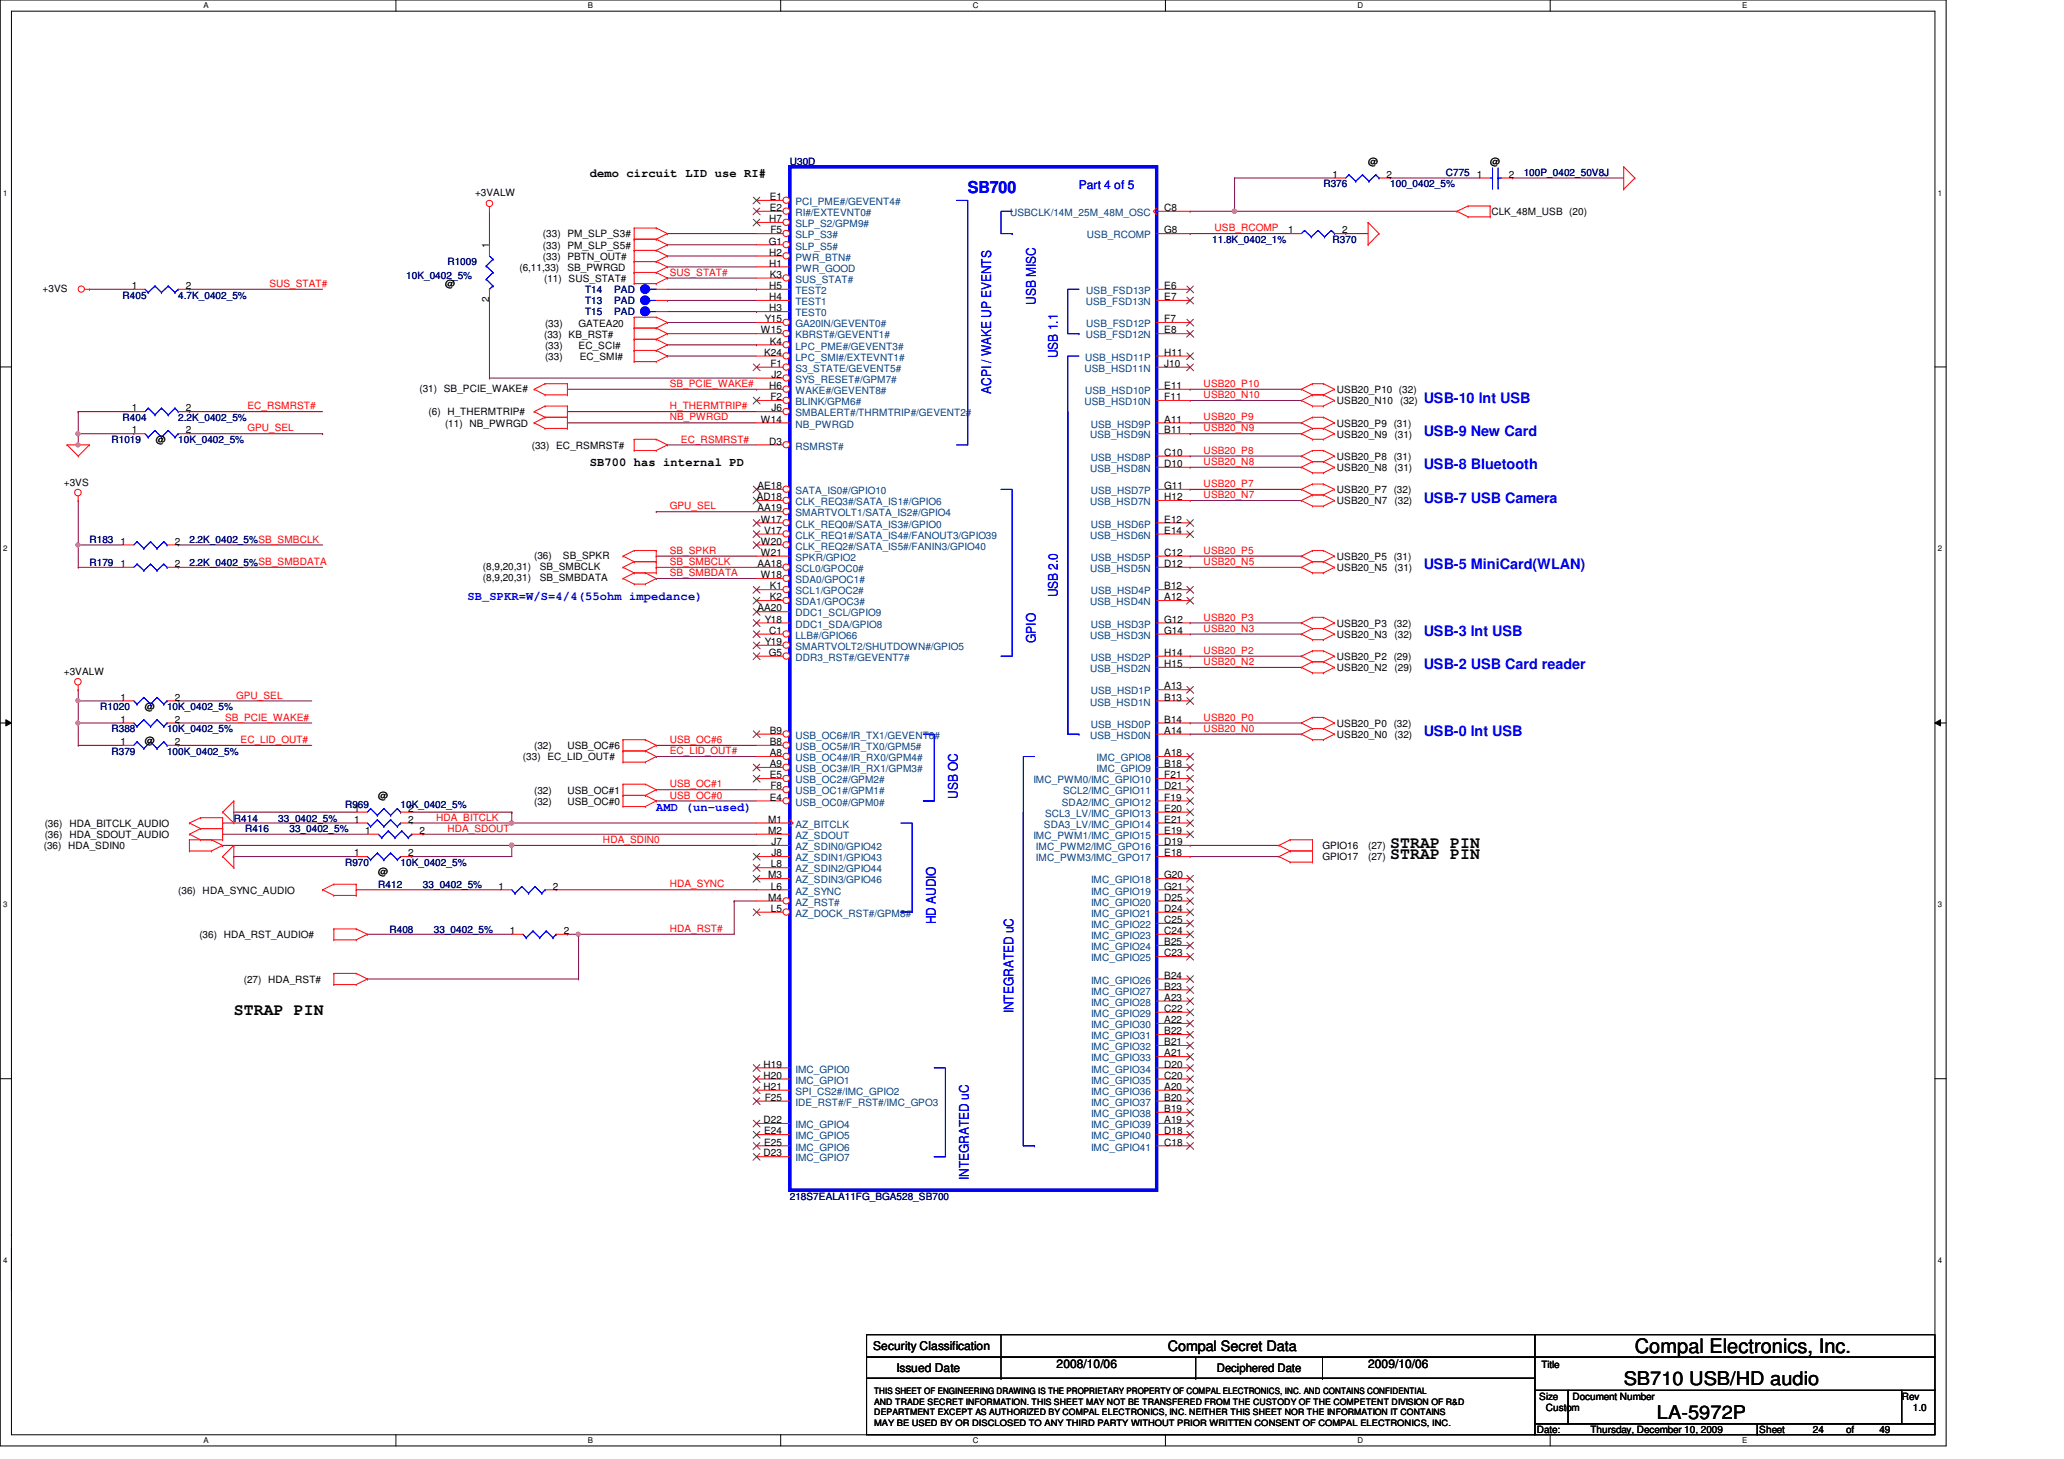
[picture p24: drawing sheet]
<svg xmlns="http://www.w3.org/2000/svg" width="297mm" height="210mm" viewBox="0 0 297 210" stroke-linecap="round" stroke-linejoin="round" font-family="sans-serif">
<defs><g id="words">
<text font-size="2.9" x="235.3" y="194.6">Compal Electronics, Inc.</text>
<g font-size="2.7">
<text x="233.7" y="199.3">SB710 USB/HD audio</text>
<text x="238.5" y="204.1">LA-5972P</text>
</g>
<text font-size="2.4" fill="#00f" x="139.3" y="27.8">SB700</text>
<g font-size="2.4">
<text x="200.1" y="123.6">STRAP PIN</text>
<text x="200.1" y="122">STRAP PIN</text>
<text x="33.7" y="146">STRAP PIN</text>
</g>
<g font-size="2.1" fill="#00f">
<text x="204.9" y="57.9">USB-10 Int USB</text>
<text x="204.9" y="62.7">USB-9 New Card</text>
<text x="204.9" y="67.5">USB-8 Bluetooth</text>
<text x="204.9" y="72.3">USB-7 USB Camera</text>
<text x="204.9" y="81.9">USB-5 MiniCard(WLAN)</text>
<text x="204.9" y="91.5">USB-3 Int USB</text>
<text x="204.9" y="96.3">USB-2 USB Card reader</text>
<text x="204.9" y="105.9">USB-0 Int USB</text>
</g>
<text font-size="2.1" x="168.1" y="194.4">Compal Secret Data</text>
<g font-size="1.9" fill="#00f">
<text x="149.1" y="43.9" transform="rotate(-90 149.1 43.9)">USB MISC</text>
<text x="152.2" y="51.5" transform="rotate(-90 152.2 51.5)">USB 1.1</text>
<text x="142.7" y="56.6" transform="rotate(-90 142.7 56.6)">ACPI / WAKE UP EVENTS</text>
<text x="152.2" y="85.9" transform="rotate(-90 152.2 85.9)">USB 2.0</text>
<text x="149.1" y="92.5" transform="rotate(-90 149.1 92.5)">GPIO</text>
<text x="137.8" y="114.9" transform="rotate(-90 137.8 114.9)">USB OC</text>
<text x="134.7" y="133" transform="rotate(-90 134.7 133)">HD AUDIO</text>
<text x="145.8" y="145.8" transform="rotate(-90 145.8 145.8)">INTEGRATED uC</text>
<text x="139.4" y="169.8" transform="rotate(-90 139.4 169.8)">INTEGRATED uC</text>
</g>
<g font-size="1.7">
<text x="84.9" y="25.5">demo circuit LID use RI#</text>
<text x="84.9" y="67.1">SB700 has internal PD</text>
<text x="125.7" y="194.3">Security Classification</text>
<text x="129" y="197.3">Issued Date</text>
<text x="152.1" y="196.8">2008/10/06</text>
<text x="175.1" y="197.4">Deciphered Date</text>
<text x="196.9" y="196.8">2009/10/06</text>
</g>
<g font-size="1.7" fill="#00f">
<text x="155.3" y="27.2">Part 4 of 5</text>
<text x="67.3" y="86.3">SB_SPKR=W/S=4/4(55ohm impedance)</text>
<text x="94.4" y="116.7">AMD (un-used)</text>
</g>
<g font-size="1.4" fill="#000080">
<text x="113.7" y="23.7">U30D</text>
<text x="190.5" y="27">R376</text>
<text x="200.1" y="27">100_0402_5%</text>
<text x="208.1" y="25.4">C775</text>
<text x="219.3" y="25.4">100P_0402_50V8J</text>
<text x="174.5" y="35">11.8K_0402_1%</text>
<text x="191.8" y="35">R370</text>
<text x="58.5" y="40.1">10K_0402_5%</text>
<text x="64.4" y="38.2">R1009</text>
<text x="17.6" y="43">R405</text>
<text x="25.7" y="43">4.7K_0402_5%</text>
<text x="84.2" y="43.8">T13</text>
<text x="84.2" y="45.4">T15</text>
<text x="84.2" y="42.2">T14</text>
<text x="88.4" y="43.8">PAD</text>
<text x="88.4" y="45.4">PAD</text>
<text x="88.4" y="42.2">PAD</text>
<text x="16" y="63.8">R1019</text>
<text x="17.6" y="60.6">R404</text>
<text x="25.7" y="60.6">2.2K_0402_5%</text>
<text x="25.7" y="63.8">10K_0402_5%</text>
<text x="12.9" y="78.2">R183</text>
<text x="12.9" y="81.4">R179</text>
<text x="27.3" y="78.2">2.2K_0402_5%SB_SMBCLK</text>
<text x="27.3" y="81.4">2.2K_0402_5%SB_SMBDATA</text>
<text x="14.4" y="102.2">R1020</text>
<text x="16" y="105.4">R388</text>
<text x="24" y="105.4">10K_0402_5%</text>
<text x="24" y="102.2">10K_0402_5%</text>
<text x="16" y="108.6">R379</text>
<text x="24" y="108.6">100K_0402_5%</text>
<text x="33.7" y="118.2">R414</text>
<text x="35.3" y="119.8">R416</text>
<text x="40" y="118.2">33_0402_5%</text>
<text x="41.7" y="119.8">33_0402_5%</text>
<text x="49.7" y="116.2">R969</text>
<text x="57.7" y="116.2">10K_0402_5%</text>
<text x="49.7" y="124.6">R970</text>
<text x="57.7" y="124.6">10K_0402_5%</text>
<text x="54.4" y="127.8">R412</text>
<text x="60.9" y="127.8">33_0402_5%</text>
<text x="56" y="134.2">R408</text>
<text x="62.4" y="134.2">33_0402_5%</text>
<text x="113.7" y="172.6">218S7EALA11FG_BGA528_SB700</text>
</g>
<g font-size="1.4">
<text x="196.9" y="23.7">@</text>
<text x="214.5" y="23.7">@</text>
<text x="68.4" y="28.2">+3VALW</text>
<text x="110.8" y="28.8">E1</text>
<text x="191.8" y="25.6">1</text>
<text x="199.6" y="25.6">2</text>
<text x="212.6" y="25.6">1</text>
<text x="217.2" y="25.6">2</text>
<text x="70.4" y="35.7" transform="rotate(-90 70.4 35.7)">1</text>
<text x="78.1" y="34.2">(33) PM_SLP_S3#</text>
<text x="78.1" y="35.8">(33) PM_SLP_S5#</text>
<text x="110.7" y="35.2">G1</text>
<text x="110.7" y="32">H7</text>
<text x="110.8" y="30.4">E2</text>
<text x="110.9" y="33.6">F5</text>
<text x="167.6" y="30.4">C8</text>
<text x="167.6" y="33.6">G8</text>
<text x="185.4" y="33.6">1</text>
<text x="193.2" y="33.6">2</text>
<text x="214.6" y="31">CLK_48M_USB (20)</text>
<text x="6.1" y="42">+3VS</text>
<text x="19" y="41.6">1</text>
<text x="26.8" y="41.6">2</text>
<text x="64" y="41.4">@</text>
<text x="74.8" y="39">(6,11,33)</text>
<text x="78.1" y="37.4">(33) PBTN_OUT#</text>
<text x="78.3" y="40.6">(11) SUS_STAT#</text>
<text x="81.7" y="39">SB_PWRGD</text>
<text x="110.7" y="36.8">H2</text>
<text x="110.7" y="38.4">H1</text>
<text x="110.7" y="41.6">H5</text>
<text x="110.8" y="40">K3</text>
<text x="167.6" y="41.6">E6</text>
<text x="70.4" y="43.5" transform="rotate(-90 70.4 43.5)">2</text>
<text x="78.4" y="47">(33)</text>
<text x="83.3" y="47">GATEA20</text>
<text x="109.5" y="48">W15</text>
<text x="110.1" y="46.4">Y15</text>
<text x="110.7" y="43.2">H4</text>
<text x="110.7" y="44.8">H3</text>
<text x="167.6" y="43.2">E7</text>
<text x="167.6" y="46.4">F7</text>
<text x="167.6" y="48">E8</text>
<text x="78.3" y="48.6">(33) KB_RST#</text>
<text x="78.4" y="50.2">(33)</text>
<text x="78.4" y="51.8">(33)</text>
<text x="83.3" y="50.2">EC_SCI#</text>
<text x="83.4" y="51.8">EC_SMI#</text>
<text x="110" y="51.2">K24</text>
<text x="110.8" y="49.6">K4</text>
<text x="110.9" y="52.8">F1</text>
<text x="167.6" y="51.2">H11</text>
<text x="167.6" y="52.8">J10</text>
<text x="19" y="59.2">1</text>
<text x="26.8" y="59.2">2</text>
<text x="60.4" y="56.4">(31) SB_PCIE_WAKE#</text>
<text x="61.7" y="59.8">(6) H_THERMTRIP#</text>
<text x="110.7" y="56">H6</text>
<text x="110.9" y="57.6">F2</text>
<text x="111" y="59.2">J6</text>
<text x="111" y="54.4">J2</text>
<text x="167.6" y="56">E11</text>
<text x="167.6" y="57.6">F11</text>
<text x="192.4" y="56.6">USB20_P10 (32)</text>
<text x="192.4" y="58.2">USB20_N10</text>
<text x="201.5" y="58.2">(32)</text>
<text x="19" y="62.4">1</text>
<text x="22.4" y="63.8">@</text>
<text x="26.8" y="62.4">2</text>
<text x="64" y="61.4">(11) NB_PWRGD</text>
<text x="76.5" y="64.6">(33) EC_RSMRST#</text>
<text x="109.5" y="60.8">W14</text>
<text x="110.7" y="64">D3</text>
<text x="167.6" y="60.8">A11</text>
<text x="167.6" y="62.4">B11</text>
<text x="167.6" y="65.6">C10</text>
<text x="192.4" y="61.4">USB20_P9 (31)</text>
<text x="192.4" y="63">USB20_N9</text>
<text x="200.7" y="63">(31)</text>
<text x="9.2" y="69.8">+3VS</text>
<text x="108.9" y="72">AD18</text>
<text x="109" y="70.4">AE18</text>
<text x="167.6" y="70.4">G11</text>
<text x="167.6" y="72">H12</text>
<text x="167.6" y="67.2">D10</text>
<text x="192.4" y="71">USB20_P7 (32)</text>
<text x="192.4" y="67.8">USB20_N8</text>
<text x="192.4" y="66.2">USB20_P8 (31)</text>
<text x="200.7" y="67.8">(31)</text>
<text x="109" y="73.6">AA19</text>
<text x="109.5" y="75.2">W17</text>
<text x="110" y="76.8">V17</text>
<text x="167.6" y="75.2">E12</text>
<text x="167.6" y="76.8">E14</text>
<text x="192.4" y="72.6">USB20_N7</text>
<text x="200.7" y="72.6">(32)</text>
<text x="17.4" y="78.4">1</text>
<text x="17.4" y="81.6">1</text>
<text x="25.1" y="78.4">2</text>
<text x="25.1" y="81.6">2</text>
<text x="69.5" y="83.6">(8,9,20,31)</text>
<text x="69.5" y="82">(8,9,20,31)</text>
<text x="76.9" y="80.4">(36)</text>
<text x="77.7" y="83.6">SB_SMBDATA</text>
<text x="77.7" y="82">SB_SMBCLK</text>
<text x="81" y="80.4">SB_SPKR</text>
<text x="109" y="81.6">AA18</text>
<text x="109.5" y="80">W21</text>
<text x="109.5" y="83.2">W18</text>
<text x="109.5" y="78.4">W20</text>
<text x="167.6" y="80">C12</text>
<text x="167.6" y="81.6">D12</text>
<text x="192.4" y="80.6">USB20_P5 (31)</text>
<text x="192.4" y="82.2">USB20_N5</text>
<text x="200.7" y="82.2">(31)</text>
<text x="109" y="88">AA20</text>
<text x="110.1" y="89.6">Y18</text>
<text x="110.8" y="84.8">K1</text>
<text x="110.8" y="86.4">K2</text>
<text x="167.6" y="84.8">B12</text>
<text x="167.6" y="86.4">A12</text>
<text x="167.6" y="89.6">G12</text>
<text x="110.1" y="92.8">Y19</text>
<text x="110.7" y="94.4">G5</text>
<text x="110.7" y="91.2">C1</text>
<text x="167.6" y="91.2">G14</text>
<text x="167.6" y="94.4">H14</text>
<text x="167.6" y="96">H15</text>
<text x="192.4" y="95">USB20_P2 (29)</text>
<text x="192.4" y="91.8">USB20_N3</text>
<text x="192.4" y="90.2">USB20_P3 (32)</text>
<text x="200.7" y="91.8">(32)</text>
<text x="9.2" y="97.1">+3VALW</text>
<text x="17.4" y="100.8">1</text>
<text x="25.1" y="100.8">2</text>
<text x="167.6" y="99.2">A13</text>
<text x="167.6" y="100.8">B13</text>
<text x="192.4" y="96.6">USB20_N2</text>
<text x="200.7" y="96.6">(29)</text>
<text x="17.4" y="104">1</text>
<text x="17.4" y="107.2">1</text>
<text x="20.9" y="102.2">@</text>
<text x="20.9" y="107">@</text>
<text x="25.1" y="104">2</text>
<text x="25.1" y="107.2">2</text>
<text x="76.9" y="107.8">(32)</text>
<text x="81.7" y="107.8">USB_OC#6</text>
<text x="110.8" y="105.6">B9</text>
<text x="110.8" y="107.2">B8</text>
<text x="167.6" y="104">B14</text>
<text x="167.6" y="105.6">A14</text>
<text x="192.4" y="104.6">USB20_P0 (32)</text>
<text x="192.4" y="106.2">USB20_N0</text>
<text x="200.7" y="106.2">(32)</text>
<text x="75.3" y="109.4">(33) EC_LID_OUT#</text>
<text x="110.8" y="108.8">A8</text>
<text x="110.8" y="110.4">A9</text>
<text x="110.8" y="112">E5</text>
<text x="110.9" y="113.6">F8</text>
<text x="167.6" y="110.4">B18</text>
<text x="167.6" y="112">F21</text>
<text x="167.6" y="113.6">D21</text>
<text x="167.6" y="108.8">A18</text>
<text x="6.4" y="119">(36) HDA_BITCLK_AUDIO</text>
<text x="51" y="116.8">1</text>
<text x="51" y="118.4">1</text>
<text x="52.5" y="120">1</text>
<text x="54.4" y="115">@</text>
<text x="58.8" y="116.8">2</text>
<text x="58.8" y="118.4">2</text>
<text x="60.4" y="120">2</text>
<text x="76.9" y="115.8">(32)</text>
<text x="76.9" y="114.2">(32)</text>
<text x="81.7" y="115.8">USB_OC#0</text>
<text x="81.7" y="114.2">USB_OC#1</text>
<text x="110.5" y="118.4">M1</text>
<text x="110.5" y="120">M2</text>
<text x="110.8" y="115.2">E4</text>
<text x="167.6" y="115.2">F19</text>
<text x="167.6" y="116.8">E20</text>
<text x="167.6" y="118.4">E21</text>
<text x="167.6" y="120">E19</text>
<text x="6.3" y="122.2">(36) HDA_SDIN0</text>
<text x="6.4" y="120.6">(36) HDA_SDOUT_AUDIO</text>
<text x="51" y="123.2">1</text>
<text x="54.4" y="125.9">@</text>
<text x="58.8" y="123.2">2</text>
<text x="111" y="124.8">L8</text>
<text x="111" y="123.2">J8</text>
<text x="111" y="121.6">J7</text>
<text x="167.6" y="121.6">D19</text>
<text x="167.6" y="123.2">E18</text>
<text x="190.3" y="122.2">GPIO16</text>
<text x="190.3" y="123.8">GPIO17</text>
<text x="196.9" y="122.2">(27)</text>
<text x="196.9" y="123.8">(27)</text>
<text x="25.7" y="128.6">(36) HDA_SYNC_AUDIO</text>
<text x="71.8" y="128">1</text>
<text x="79.5" y="128">2</text>
<text x="110.5" y="126.4">M3</text>
<text x="110.5" y="129.6">M4</text>
<text x="111" y="128">L6</text>
<text x="111" y="131.2">L5</text>
<text x="167.6" y="126.4">G20</text>
<text x="167.6" y="128">G21</text>
<text x="167.6" y="129.6">D25</text>
<text x="167.6" y="131.2">D24</text>
<text x="28.7" y="135">(36) HDA_RST_AUDIO#</text>
<text x="73.4" y="134.4">1</text>
<text x="81.1" y="134.4">2</text>
<text x="167.6" y="132.8">C25</text>
<text x="167.6" y="134.4">C24</text>
<text x="167.6" y="136">B25</text>
<text x="167.6" y="137.6">C23</text>
<text x="35.1" y="141.4">(27) HDA_RST#</text>
<text x="167.6" y="140.8">B24</text>
<text x="167.6" y="142.4">B23</text>
<text x="167.6" y="144">A23</text>
<text x="167.6" y="145.6">C22</text>
<text x="167.6" y="147.2">A22</text>
<text x="167.6" y="148.8">B22</text>
<text x="109.9" y="153.6">H19</text>
<text x="109.9" y="155.2">H20</text>
<text x="167.6" y="150.4">B21</text>
<text x="167.6" y="152">A21</text>
<text x="167.6" y="153.6">D20</text>
<text x="167.6" y="155.2">C20</text>
<text x="109.9" y="156.8">H21</text>
<text x="109.9" y="161.6">D22</text>
<text x="110.1" y="158.4">F25</text>
<text x="167.6" y="156.8">A20</text>
<text x="167.6" y="158.4">B20</text>
<text x="167.6" y="160">B19</text>
<text x="167.6" y="161.6">A19</text>
<text x="109.9" y="166.4">D23</text>
<text x="110" y="163.2">E24</text>
<text x="110" y="164.8">E25</text>
<text x="167.6" y="163.2">D18</text>
<text x="167.6" y="164.8">C18</text>
<text x="221.8" y="196.8">Title</text>
<text x="221.5" y="201.4">Size</text>
<text x="222.5" y="203">Custom</text>
<text x="226.3" y="201.4">Document Number</text>
<text x="273.7" y="201.4">Rev</text>
<text x="275.3" y="203">1.0</text>
<text x="221.2" y="206.2">Date:</text>
<text x="228.9" y="206.2">Thursday, December 10, 2009</text>
<text x="253.2" y="206.2">Sheet</text>
<text x="260.9" y="206.2">24</text>
<text x="265.7" y="206.2">of</text>
<text x="270.5" y="206.2">49</text>
</g>
<g font-size="1.4" fill="#004080">
<text x="114.5" y="29.5">PCI_PME#/GEVENT4#</text>
<text x="114.5" y="31.1">RI#/EXTEVNT0#</text>
<text x="114.5" y="34.3">SLP_S3#</text>
<text x="114.5" y="35.9">SLP_S5#</text>
<text x="114.5" y="32.7">SLP_S2/GPM9#</text>
<text x="145.4" y="31.1">USBCLK/14M_25M_48M_OSC</text>
<text x="156.4" y="34.3">USB_RCOMP</text>
<text x="114.5" y="37.5">PWR_BTN#</text>
<text x="114.5" y="39.1">PWR_GOOD</text>
<text x="114.5" y="40.7">SUS_STAT#</text>
<text x="114.5" y="43.9">TEST1</text>
<text x="114.5" y="45.5">TEST0</text>
<text x="114.5" y="47.1">GA20IN/GEVENT0#</text>
<text x="114.5" y="42.3">TEST2</text>
<text x="156.2" y="43.9">USB_FSD13N</text>
<text x="156.3" y="42.3">USB_FSD13P</text>
<text x="156.3" y="47.1">USB_FSD12P</text>
<text x="114.5" y="48.7">KBRST#/GEVENT1#</text>
<text x="114.5" y="50.3">LPC_PME#/GEVENT3#</text>
<text x="114.5" y="51.9">LPC_SMI#/EXTEVNT1#</text>
<text x="114.5" y="53.5">S3_STATE/GEVENT5#</text>
<text x="156.1" y="53.5">USB_HSD11N</text>
<text x="156.2" y="51.9">USB_HSD11P</text>
<text x="156.2" y="48.7">USB_FSD12N</text>
<text x="114.5" y="59.9">SMBALERT#/THRMTRIP#/GEVENT2#</text>
<text x="114.5" y="55.1">SYS_RESET#/GPM7#</text>
<text x="114.5" y="56.7">WAKE#/GEVENT8#</text>
<text x="114.5" y="58.3">BLINK/GPM6#</text>
<text x="156.1" y="58.3">USB_HSD10N</text>
<text x="156.2" y="56.7">USB_HSD10P</text>
<text x="114.5" y="64.7">RSMRST#</text>
<text x="114.5" y="61.5">NB_PWRGD</text>
<text x="156.9" y="63.1">USB_HSD9N</text>
<text x="157" y="61.5">USB_HSD9P</text>
<text x="114.5" y="71.1">SATA_IS0#/GPIO10</text>
<text x="156.9" y="67.9">USB_HSD8N</text>
<text x="157" y="71.1">USB_HSD7P</text>
<text x="157" y="66.3">USB_HSD8P</text>
<text x="114.5" y="72.7">CLK_REQ3#/SATA_IS1#/GPIO6</text>
<text x="114.5" y="74.3">SMARTVOLT1/SATA_IS2#/GPIO4</text>
<text x="114.5" y="75.9">CLK_REQ0#/SATA_IS3#/GPIO0</text>
<text x="114.5" y="77.5">CLK_REQ1#/SATA_IS4#/FANOUT3/GPIO39</text>
<text x="156.9" y="72.7">USB_HSD7N</text>
<text x="156.9" y="77.5">USB_HSD6N</text>
<text x="157" y="75.9">USB_HSD6P</text>
<text x="114.5" y="80.7">SPKR/GPIO2</text>
<text x="114.5" y="82.3">SCL0/GPOC0#</text>
<text x="114.5" y="83.9">SDA0/GPOC1#</text>
<text x="114.5" y="79.1">CLK_REQ2#/SATA_IS5#/FANIN3/GPIO40</text>
<text x="156.9" y="82.3">USB_HSD5N</text>
<text x="157" y="80.7">USB_HSD5P</text>
<text x="114.5" y="88.7">DDC1_SCL/GPIO9</text>
<text x="114.5" y="85.5">SCL1/GPOC2#</text>
<text x="114.5" y="87.1">SDA1/GPOC3#</text>
<text x="156.9" y="87.1">USB_HSD4N</text>
<text x="157" y="85.5">USB_HSD4P</text>
<text x="114.5" y="95.1">DDR3_RST#/GEVENT7#</text>
<text x="114.5" y="93.5">SMARTVOLT2/SHUTDOWN#/GPIO5</text>
<text x="114.5" y="90.3">DDC1_SDA/GPIO8</text>
<text x="114.5" y="91.9">LLB#/GPIO66</text>
<text x="156.9" y="91.9">USB_HSD3N</text>
<text x="157" y="90.3">USB_HSD3P</text>
<text x="157" y="95.1">USB_HSD2P</text>
<text x="156.9" y="96.7">USB_HSD2N</text>
<text x="156.9" y="101.5">USB_HSD1N</text>
<text x="157" y="99.9">USB_HSD1P</text>
<text x="114.5" y="106.3">USB_OC6#/IR_TX1/GEVENT6#</text>
<text x="114.5" y="107.9">USB_OC5#/IR_TX0/GPM5#</text>
<text x="156.9" y="106.3">USB_HSD0N</text>
<text x="157" y="104.7">USB_HSD0P</text>
<text x="114.5" y="109.5">USB_OC4#/IR_RX0/GPM4#</text>
<text x="114.5" y="111.1">USB_OC3#/IR_RX1/GPM3#</text>
<text x="114.5" y="112.7">USB_OC2#/GPM2#</text>
<text x="148.7" y="112.7">IMC_PWM0/IMC_GPIO10</text>
<text x="157.8" y="111.1">IMC_GPIO9</text>
<text x="157.8" y="109.5">IMC_GPIO8</text>
<text x="114.5" y="114.3">USB_OC1#/GPM1#</text>
<text x="114.5" y="115.9">USB_OC0#/GPM0#</text>
<text x="114.5" y="119.1">AZ_BITCLK</text>
<text x="150.2" y="119.1">SDA3_LV/IMC_GPIO14</text>
<text x="150.4" y="117.5">SCL3_LV/IMC_GPIO13</text>
<text x="152.8" y="115.9">SDA2/IMC_GPIO12</text>
<text x="153" y="114.3">SCL2/IMC_GPIO11</text>
<text x="114.5" y="120.7">AZ_SDOUT</text>
<text x="114.5" y="125.5">AZ_SDIN2/GPIO44</text>
<text x="114.5" y="123.9">AZ_SDIN1/GPIO43</text>
<text x="114.5" y="122.3">AZ_SDIN0/GPIO42</text>
<text x="148.7" y="120.7">IMC_PWM1/IMC_GPIO15</text>
<text x="149.1" y="122.3">IMC_PWM2/IMC_GPO16</text>
<text x="149.1" y="123.9">IMC_PWM3/IMC_GPO17</text>
<text x="114.5" y="127.1">AZ_SDIN3/GPIO46</text>
<text x="114.5" y="128.7">AZ_SYNC</text>
<text x="114.5" y="130.3">AZ_RST#</text>
<text x="114.5" y="131.9">AZ_DOCK_RST#/GPM8#</text>
<text x="157" y="127.1">IMC_GPIO18</text>
<text x="157" y="128.7">IMC_GPIO19</text>
<text x="157" y="130.3">IMC_GPIO20</text>
<text x="157" y="131.9">IMC_GPIO21</text>
<text x="157" y="133.5">IMC_GPIO22</text>
<text x="157" y="135.1">IMC_GPIO23</text>
<text x="157" y="136.7">IMC_GPIO24</text>
<text x="157" y="138.3">IMC_GPIO25</text>
<text x="157" y="141.5">IMC_GPIO26</text>
<text x="157" y="143.1">IMC_GPIO27</text>
<text x="157" y="144.7">IMC_GPIO28</text>
<text x="157" y="146.3">IMC_GPIO29</text>
<text x="157" y="147.9">IMC_GPIO30</text>
<text x="157" y="149.5">IMC_GPIO31</text>
<text x="114.5" y="154.3">IMC_GPIO0</text>
<text x="114.5" y="155.9">IMC_GPIO1</text>
<text x="157" y="151.1">IMC_GPIO32</text>
<text x="157" y="152.7">IMC_GPIO33</text>
<text x="157" y="154.3">IMC_GPIO34</text>
<text x="157" y="155.9">IMC_GPIO35</text>
<text x="114.5" y="157.5">SPI_CS2#/IMC_GPIO2</text>
<text x="114.5" y="159.1">IDE_RST#/F_RST#/IMC_GPO3</text>
<text x="157" y="157.5">IMC_GPIO36</text>
<text x="157" y="159.1">IMC_GPIO37</text>
<text x="157" y="160.7">IMC_GPIO38</text>
<text x="114.5" y="162.3">IMC_GPIO4</text>
<text x="114.5" y="163.9">IMC_GPIO5</text>
<text x="114.5" y="165.5">IMC_GPIO6</text>
<text x="114.5" y="167.1">IMC_GPIO7</text>
<text x="157" y="162.3">IMC_GPIO39</text>
<text x="157" y="163.9">IMC_GPIO40</text>
<text x="157" y="165.5">IMC_GPIO41</text>
</g>
<g font-size="1.4" fill="#f00">
<text x="174.8" y="33.3">USB_RCOMP</text>
<text x="38.8" y="41.3">SUS_STAT#</text>
<text x="96.4" y="39.7">SUS_STAT#</text>
<text x="35.6" y="58.9">EC_RSMRST#</text>
<text x="96.4" y="58.9">H_THERMTRIP#</text>
<text x="96.4" y="55.7">SB_PCIE_WAKE#</text>
<text x="173.2" y="55.7">USB20_P10</text>
<text x="173.2" y="57.3">USB20_N10</text>
<text x="35.6" y="62.1">GPU_SEL</text>
<text x="96.4" y="60.5">NB_PWRGD</text>
<text x="98" y="63.7">EC_RSMRST#</text>
<text x="173.2" y="65.3">USB20_P8</text>
<text x="173.2" y="60.5">USB20_P9</text>
<text x="173.2" y="62.1">USB20_N9</text>
<text x="173.2" y="71.7">USB20_N7</text>
<text x="173.2" y="70.1">USB20_P7</text>
<text x="173.2" y="66.9">USB20_N8</text>
<text x="96.4" y="73.3">GPU_SEL</text>
<text x="96.4" y="79.7">SB_SPKR</text>
<text x="96.4" y="82.9">SB_SMBDATA</text>
<text x="96.4" y="81.3">SB_SMBCLK</text>
<text x="173.2" y="79.7">USB20_P5</text>
<text x="173.2" y="81.3">USB20_N5</text>
<text x="173.2" y="89.3">USB20_P3</text>
<text x="173.2" y="95.7">USB20_N2</text>
<text x="173.2" y="94.1">USB20_P2</text>
<text x="173.2" y="90.9">USB20_N3</text>
<text x="34" y="100.5">GPU_SEL</text>
<text x="32.4" y="103.7">SB_PCIE_WAKE#</text>
<text x="34.6" y="106.9">EC_LID_OUT#</text>
<text x="96.4" y="106.9">USB_OC#6</text>
<text x="173.2" y="103.7">USB20_P0</text>
<text x="173.2" y="105.3">USB20_N0</text>
<text x="96.4" y="113.3">USB_OC#1</text>
<text x="96.4" y="108.5">EC_LID_OUT#</text>
<text x="62.8" y="118.1">HDA_BITCLK</text>
<text x="64.4" y="119.7">HDA_SDOUT</text>
<text x="96.4" y="114.9">USB_OC#0</text>
<text x="86.8" y="121.3">HDA_SDIN0</text>
<text x="96.4" y="127.7">HDA_SYNC</text>
<text x="96.4" y="134.1">HDA_RST#</text>
</g>
<g font-size="1.3">
<text x="125.8" y="203.6">DEPARTMENT EXCEPT AS AUTHORIZED BY COMPAL ELECTRONICS, INC. NEITHER THIS SHEET NOR THE INFORMATION IT CONTAINS</text>
<text x="125.8" y="200.6">THIS SHEET OF ENGINEERING DRAWING IS THE PROPRIETARY PROPERTY OF COMPAL ELECTRONICS, INC. AND CONTAINS CONFIDENTIAL</text>
<text x="125.8" y="202.1">AND TRADE SECRET INFORMATION. THIS SHEET MAY NOT BE TRANSFERED FROM THE CUSTODY OF THE COMPETENT DIVISION OF R&amp;D</text>
<text x="125.8" y="205.1">MAY BE USED BY OR DISCLOSED TO ANY THIRD PARTY WITHOUT PRIOR WRITTEN CONSENT OF COMPAL ELECTRONICS, INC.</text>
</g>
<g font-size="1.1">
<text x="29.3" y="1.1">A</text>
<text x="84.6" y="1.1">B</text>
<text x="140" y="1.1">C</text>
<text x="195.4" y="1.1">D</text>
<text x="250.7" y="1.1">E</text>
<text x=".5" y="28.2">1</text>
<text x="278.9" y="28.2">1</text>
<text x=".5" y="79.3">2</text>
<text x="278.9" y="79.3">2</text>
<text x=".5" y="130.6">3</text>
<text x="278.9" y="130.6">3</text>
<text x=".5" y="181.7">4</text>
<text x="278.9" y="181.7">4</text>
<text x="29.3" y="207.6">A</text>
<text x="84.6" y="207.6">B</text>
<text x="140" y="207.6">C</text>
<text x="195.4" y="207.6">D</text>
<text x="250.7" y="207.6">E</text>
</g>
</g></defs>
<path d="M0 0h280.1v208h-280.1zM1.6 1.6h276.9v204.8h-276.9z" fill="none" stroke="#000" stroke-width=".14"/>
<g fill="#fff">
<path d="M29.3 .2h.7v1.2h-.7z"/>
<path d="M29.3 206.6h.7v1.2h-.7z"/>
</g>
<path d="M57 0v1.6M57 206.4v1.6" fill="none" stroke="#000" stroke-width=".14"/>
<g fill="#fff">
<path d="M84.6 .2h.7v1.2h-.7z"/>
<path d="M84.6 206.6h.7v1.2h-.7z"/>
</g>
<path d="M112.3 0v1.6M112.3 206.4v1.6" fill="none" stroke="#000" stroke-width=".14"/>
<g fill="#fff">
<path d="M140 .2h.8v1.2h-.8z"/>
<path d="M140 206.6h.8v1.2h-.8z"/>
</g>
<path d="M167.7 0v1.6M167.7 206.4v1.6" fill="none" stroke="#000" stroke-width=".14"/>
<g fill="#fff">
<path d="M195.4 .2h.7v1.2h-.7z"/>
<path d="M195.4 206.6h.7v1.2h-.7z"/>
</g>
<path d="M223.1 0v1.6M223.1 206.4v1.6" fill="none" stroke="#000" stroke-width=".14"/>
<g fill="#fff">
<path d="M250.7 .2h.8v1.2h-.8z"/>
<path d="M250.7 206.6h.8v1.2h-.8z"/>
<path d="M.5 27.2h.6v1.2h-.6z"/>
<path d="M278.9 27.2h.6v1.2h-.6z"/>
<path d="M.5 78.4h.6v1.1h-.6z"/>
<path d="M278.9 78.4h.6v1.1h-.6z"/>
</g>
<path d="M0 52.8h1.6M278.5 52.8h1.6" fill="none" stroke="#000" stroke-width=".14"/>
<g fill="#fff">
<path d="M.5 129.6h.6v1.2h-.6z"/>
<path d="M278.9 129.6h.6v1.2h-.6z"/>
</g>
<path d="M0 104h1.6M.8 103.5l.8 .5-.8 .4zM278.5 104l.8-.5v.9zM278.5 104h1.6" fill="none" stroke="#000" stroke-width=".14"/>
<path d="M.8 103.5l.8 .5-.8 .4zM278.5 104l.8-.5v.9z" fill="#000"/>
<g fill="#fff">
<path d="M.5 180.8h.6v1.1h-.6z"/>
<path d="M278.9 180.8h.6v1.1h-.6z"/>
</g>
<path d="M0 155.2h1.6M278.5 155.2h1.6" fill="none" stroke="#000" stroke-width=".14"/>
<g fill="none" stroke="#800040" stroke-width=".14">
<path d="M96.1 33.6h.1M96.1 35.2h.1M96.1 36.8h.1M96.1 33.6h12.8M96.1 35.2h12.8M96.1 36.8h12.8M171.3 33.6h.1M171.3 33.6h14.4M177.7 30.4h.1M177.7 30.4h32M193.7 33.6h.1M193.7 33.6h3.2"/>
<path d="M81.7 59.2h.1M81.7 59.2h27.2M96.1 48h.1M96.1 46.4h.1M96.1 51.2h.1M96.1 48h12.8M96.1 46.4h12.8M96.1 51.2h12.8M11.3 78.4h.1M11.3 78.4h6.3M11.3 78.4v3.2M25.7 78.4h.1"/>
<path d="M25.7 78.4h20.7M11.3 81.6h.1M11.3 81.6h6.3M25.7 81.6h.1M25.7 81.6h20.7M94.4 80h.1M94.4 80h14.5M171.3 121.6h.1M171.3 123.2h.1M171.3 121.6h12.8M171.3 123.2h12.8"/>
</g>
<circle cx="11.2" cy="78.4" r=".3" fill="#f0f"/>
<circle cx="11.2" cy="78.4" r=".3" fill="none" stroke="#f0f" stroke-width=".14"/>
<path d="M96.1 38.4h.1M96.1 38.4h12.8M96.1 40h.1M96.1 40h12.8M73.7 121.6h.1M73.7 121.6h35.2" fill="none" stroke="#800040" stroke-width=".14"/>
<circle cx="73.6" cy="121.6" r=".32" fill="#f0f"/>
<circle cx="73.6" cy="121.6" r=".32" fill="none" stroke="#f0f" stroke-width=".14"/>
<path d="M11.3 72h.1M11.3 72v6.4M73.7 118.4h.1M73.7 118.4h35.2M32 120h.1M32 120h20.9M60.9 120h.1M60.9 120h48" fill="none" stroke="#800040" stroke-width=".14"/>
<circle cx="73.6" cy="118.4" r=".31" fill="#f0f"/>
<circle cx="73.6" cy="118.4" r=".31" fill="none" stroke="#f0f" stroke-width=".14"/>
<path d="M32 118.4h.1M32 118.4h19.3M51.3 128h.1M51.3 128h20.7M52.9 134.4h.1M52.9 134.4h20.8M80 128h.1M80 128h28.9M83.3 134.4h.1M83.3 134.4h22.4" fill="none" stroke="#800040" stroke-width=".14"/>
<circle cx="83.2" cy="134.4" r=".3" fill="#f0f"/>
<circle cx="83.2" cy="134.4" r=".3" fill="none" stroke="#f0f" stroke-width=".14"/>
<g fill="none" stroke="#800040" stroke-width=".14">
<path d="M177.7 25.6h.1M177.7 25.6v4.8M27.3 41.6h.1M27.3 41.6h19.1M81.7 56h27.2M96.1 49.6h12.8M108.9 49.6h.1M108.9 56h.1M81.7 60.8h.1M81.7 60.8h27.2M96.1 64h.1M96.1 64h12.8"/>
<path d="M94.4 83.2h.1M94.4 81.6h.1M94.4 83.2h14.5M94.4 81.6h14.5M11.3 104h.1M11.3 100.8h.1M11.3 104h6.3M11.3 100.8v3.2M25.7 104h.1M25.7 104h19.2M94.4 115.2h.1M94.4 115.2h14.5"/>
<path d="M83.3 134.4v6.4M105.7 129.6h.1M105.7 129.6h3.2M105.7 129.6v4.8M52.9 140.8h.1M52.9 140.8h30.4M83.3 140.8h.1"/>
</g>
<circle cx="177.7" cy="30.4" r=".31" fill="#f0f"/>
<circle cx="177.7" cy="30.4" r=".31" fill="none" stroke="#f0f" stroke-width=".14"/>
<g fill="none" stroke="#800040" stroke-width=".14">
<path d="M171.3 30.4h.1M171.3 30.4h6.4M177.7 25.6h.1M177.7 25.6h14.4M200.1 25.6h.1M200.1 25.6h12.8M217.7 25.6h.1M217.7 25.6h16M11.3 107.2h.1M11.3 104h.1M11.3 107.2h6.3M11.3 104v3.2"/>
<path d="M25.7 107.2h.1M25.7 107.2h19.2M81.7 134.4h.1M81.7 134.4h1.6"/>
</g>
<circle cx="11.2" cy="104" r=".3" fill="#f0f"/>
<circle cx="11.2" cy="104" r=".3" fill="none" stroke="#f0f" stroke-width=".14"/>
<g fill="none" stroke="#800040" stroke-width=".14">
<path d="M70.4 30.4h.1M70.4 30.4v4.8M11.3 59.2h.1M11.3 59.2h8M12.9 41.6h.1M12.9 41.6h6.4M27.3 59.2h.1M27.3 59.2h19.1M70.4 54.4h.1M70.4 43.2h.1M70.4 43.2v11.2M70.4 54.4h38.5"/>
<path d="M96.1 43.2h.1M96.1 41.6h12.8M96.1 43.2h12.8M96.1 44.8h12.8M108.9 41.6h.1M108.9 44.8h.1M171.3 56h.1M171.3 57.6h.1M171.3 56h16M171.3 57.6h16M94.4 73.6h.1M94.4 73.6h14.5"/>
<path d="M171.3 72h.1M171.3 70.4h.1M171.3 67.2h.1M171.3 65.6h.1M171.3 60.8h.1M171.3 62.4h.1M171.3 72h16M171.3 70.4h16M171.3 67.2h16M171.3 65.6h16M171.3 60.8h16M171.3 62.4h16"/>
<path d="M171.3 96h.1M171.3 94.4h.1M171.3 91.2h.1M171.3 89.6h.1M171.3 80h.1M171.3 81.6h.1M171.3 96h16M171.3 94.4h16M171.3 91.2h16M171.3 89.6h16M171.3 80h16M171.3 81.6h16"/>
<path d="M11.3 100.8h.1M11.3 100.8h6.3M33.7 116.8h.1M33.7 116.8h17.6M59.3 118.4h.1M59.3 116.8h14.4M73.7 116.8h.1M73.7 116.8v1.6h-14.4M94.4 113.6h.1M94.4 108.8h.1M94.4 107.2h.1M94.4 113.6h14.5"/>
<path d="M94.4 108.8h14.5M94.4 107.2h14.5M171.3 104h.1M171.3 105.6h.1M171.3 104h16M171.3 105.6h16M32 121.6h.1M32 121.6h41.7M33.7 123.2h.1M33.7 123.2h17.6M59.3 123.2h.1M73.7 121.6h.1"/>
<path d="M73.7 121.6v1.6h-14.4"/>
</g>
<circle cx="11.2" cy="100.8" r=".3" fill="#f0f"/>
<circle cx="11.2" cy="100.8" r=".3" fill="none" stroke="#f0f" stroke-width=".14"/>
<path d="M11.3 62.4h8M19.3 62.4h.1M27.3 62.4h19.1M46.4 62.4h.1M11.3 99.2h.1M11.3 99.2v1.6M25.7 100.8h.1M25.7 100.8h19.2" fill="none" stroke="#800040" stroke-width=".14"/>
<circle cx="11.2" cy="62.4" r=".3" fill="#f0f"/>
<circle cx="11.2" cy="62.4" r=".3" fill="none" stroke="#f0f" stroke-width=".14"/>
<path d="M11.3 59.2h.1M11.3 59.2v4.8M11.3 62.4h.1" fill="none" stroke="#800040" stroke-width=".14"/>
<circle cx="11.2" cy="64" r=".3" fill="#f0f"/>
<circle cx="11.2" cy="64" r=".3" fill="none" stroke="#f0f" stroke-width=".14"/>
<g fill="none" stroke="#f00" stroke-width=".14">
<path d="M70.4 30.4h.1M70.4 29.8v.6M91.3 39.2h.1M91.3 34.4h.1M91.3 32.8h.1M91.3 36h.1M91.3 37.6h.1M91.3 32.8v8M91.3 39.2h3.1M91.3 32.8h3.1M91.3 34.4h3.1M91.3 36h3.1"/>
<path d="M91.3 37.6h3.1M94.4 39.2h.1M94.4 32.8h.1M94.4 34.4h.1M94.4 36h.1M94.4 37.6h.1M94.4 39.2l1.7 .8M94.4 32.8l1.7 .8M94.4 34.4l1.7 .8M94.4 36l1.7 .8M94.4 37.6l1.7 .8M96.1 33.6h.1"/>
<path d="M96.1 35.2h.1M96.1 36.8h.1M96.1 38.4h.1M96.1 33.6l-1.7 .8M96.1 35.2l-1.7 .8M96.1 36.8l-1.7 .8M96.1 38.4l-1.7 .8M196.9 35.2h.1M196.9 32h.1M196.9 32v3.2M196.9 32l1.6 1.6M198.5 33.6h.1"/>
<path d="M198.5 33.6l-1.6 1.6M209.7 30.4h.1M209.7 30.4l1.6 .8M211.3 29.6h.1M211.3 31.2h.1M211.3 29.6h3.2M211.3 29.6l-1.6 .8M211.3 31.2h3.2M212.9 25.6h1.6M214.5 31.2h.1M214.5 29.6h.1M214.5 29.6v1.6"/>
<path d="M216.1 25.6h1.6M233.7 27.2h.1M233.7 24h.1M233.7 24v3.2M233.7 24l1.6 1.6M235.3 25.6h.1M235.3 25.6l-1.6 1.6M12.2 41.6h.7M12.9 41.6h.1M76.9 59.2h.1M76.9 56h.1M76.9 59.2l1.5 .8"/>
<path d="M76.9 56l1.5 .8M78.4 58.4h.1M78.4 55.2h.1M78.4 56.8h.1M78.4 58.4l-1.5 .8M78.4 58.4h3.3M78.4 55.2h3.3M78.4 55.2l-1.5 .8M78.4 56.8h3.3M81.7 58.4h.1M81.7 56.8h.1M81.7 55.2h.1"/>
<path d="M81.7 55.2v1.6M81.7 58.4v3.2M91.3 40.8h.1M91.3 48.8h.1M91.3 47.2h.1M91.3 45.6h.1M91.3 52h.1M91.3 50.4h.1M91.3 45.6v6.4M91.3 40.8h3.1M91.3 47.2h3.1M91.3 48.8h3.1"/>
<path d="M91.3 45.6h3.1M91.3 50.4h3.1M91.3 52h3.1M94.4 40.8h.1M94.4 47.2h.1M94.4 48.8h.1M94.4 45.6h.1M94.4 50.4h.1M94.4 52h.1M94.4 47.2l1.7 .8M94.4 45.6l1.7 .8M94.4 50.4l1.7 .8"/>
<path d="M94.4 48.8l1.7 .8M96.1 40h.1M96.1 48h.1M96.1 46.4h.1M96.1 51.2h.1M96.1 49.6h.1M96.1 40l-1.7 .8M96.1 48l-1.7 .8M96.1 46.4l-1.7 .8M96.1 51.2l-1.7 .8M96.1 49.6l-1.7 .8M187.3 56h.1"/>
<path d="M187.3 57.6h.1M187.3 56l1.6 .8M187.3 57.6l1.6 .8M188.9 55.2h.1M188.9 56.8h.1M188.9 58.4h.1M188.9 58.4h1.6M188.9 55.2h1.6M188.9 56.8h1.6M188.9 55.2l-1.6 .8M188.9 56.8l-1.6 .8M190.5 55.2h.1"/>
<path d="M190.5 56.8h.1M190.5 58.4h.1M190.5 55.2l1.6 .8M190.5 56.8l1.6 .8M192.1 56h.1M192.1 57.6h.1M192.1 56l-1.6 .8M192.1 57.6l-1.6 .8M9.6 64h.1M9.6 64h3.3M9.6 64l1.7 1.6M11.3 72h.1"/>
<path d="M11.3 65.6h.1M11.3 71.4v.6M12.9 64h.1M12.9 64l-1.6 1.6M17.6 78.4h1.7M24 78.4h1.7M76.9 60.8h.1M76.9 60.8l1.5 .8M78.4 60h.1M78.4 61.6h.1M78.4 60h3.3M78.4 60l-1.5 .8"/>
<path d="M78.4 61.6h3.3M81.7 60h.1M81.7 61.6h.1M91.3 64.8h.1M91.3 63.2h.1M91.3 79.2h.1M91.3 63.2h3.1M91.3 64.8h3.1M91.3 63.2v1.6M91.3 79.2l-1.6 .8M91.3 79.2h3.1M94.4 63.2h.1"/>
<path d="M94.4 64.8h.1M94.4 79.2h.1M94.4 63.2l1.7 .8M94.4 79.2v3.2M96.1 64h.1M96.1 64l-1.7 .8M187.3 72h.1M187.3 70.4h.1M187.3 67.2h.1M187.3 65.6h.1M187.3 60.8h.1M187.3 62.4h.1"/>
<path d="M187.3 72l1.6 .8M187.3 70.4l1.6 .8M187.3 67.2l1.6 .8M187.3 65.6l1.6 .8M187.3 60.8l1.6 .8M187.3 62.4l1.6 .8M188.9 71.2h.1M188.9 72.8h.1M188.9 69.6h.1M188.9 79.2h.1M188.9 66.4h.1M188.9 68h.1"/>
<path d="M188.9 64.8h.1M188.9 60h.1M188.9 61.6h.1M188.9 63.2h.1M188.9 63.2h1.6M188.9 64.8h1.6M188.9 60h1.6M188.9 79.2h1.6M188.9 61.6h1.6M188.9 71.2h1.6M188.9 71.2l-1.6 .8M188.9 72.8h1.6"/>
<path d="M188.9 69.6h1.6M188.9 69.6l-1.6 .8M188.9 79.2l-1.6 .8M188.9 66.4h1.6M188.9 66.4l-1.6 .8M188.9 68h1.6M188.9 64.8l-1.6 .8M188.9 60l-1.6 .8M188.9 61.6l-1.6 .8M190.5 71.2h.1M190.5 72.8h.1M190.5 69.6h.1"/>
<path d="M190.5 79.2h.1M190.5 66.4h.1M190.5 68h.1M190.5 64.8h.1M190.5 60h.1M190.5 61.6h.1M190.5 63.2h.1M190.5 71.2l1.6 .8M190.5 69.6l1.6 .8M190.5 79.2l1.6 .8M190.5 66.4l1.6 .8M190.5 64.8l1.6 .8"/>
<path d="M190.5 60l1.6 .8M190.5 61.6l1.6 .8M192.1 72h.1M192.1 70.4h.1M192.1 67.2h.1M192.1 65.6h.1M192.1 60.8h.1M192.1 62.4h.1M192.1 72l-1.6 .8M192.1 70.4l-1.6 .8M192.1 67.2l-1.6 .8M192.1 65.6l-1.6 .8"/>
<path d="M192.1 60.8l-1.6 .8M192.1 62.4l-1.6 .8M11.3 99.2h.1M11.3 98.6v.6M89.7 83.2h.1M89.7 81.6h.1M89.7 80h.1M89.7 83.2l1.6 .8M89.7 81.6l1.6 .8M89.7 80l1.6 .8M91.3 84h.1M91.3 82.4h.1"/>
<path d="M91.3 80.8h.1M91.3 84h1.6M91.3 82.4l-1.6 .8M91.3 82.4h3.1M91.3 80.8l-1.6 .8M91.3 80.8h3.1M92.9 84h.1M92.9 82.4h.1M92.9 82.4l1.5 .8M94.4 83.2h.1M94.4 80.8h.1M94.4 82.4h.1"/>
<path d="M94.4 83.2l-1.5 .8M187.3 96h.1M187.3 94.4h.1M187.3 91.2h.1M187.3 89.6h.1M187.3 80h.1M187.3 81.6h.1M187.3 96l1.6 .8M187.3 94.4l1.6 .8M187.3 91.2l1.6 .8M187.3 89.6l1.6 .8M187.3 80l1.6 .8"/>
<path d="M187.3 81.6l1.6 .8M188.9 95.2h.1M188.9 96.8h.1M188.9 93.6h.1M188.9 90.4h.1M188.9 92h.1M188.9 88.8h.1M188.9 80.8h.1M188.9 82.4h.1M188.9 82.4h1.6M188.9 80.8h1.6M188.9 95.2h1.6"/>
<path d="M188.9 95.2l-1.6 .8M188.9 96.8h1.6M188.9 93.6h1.6M188.9 93.6l-1.6 .8M188.9 90.4h1.6M188.9 90.4l-1.6 .8M188.9 92h1.6M188.9 88.8h1.6M188.9 88.8l-1.6 .8M188.9 80.8l-1.6 .8M190.5 95.2h.1M190.5 96.8h.1"/>
<path d="M190.5 93.6h.1M190.5 90.4h.1M190.5 92h.1M190.5 88.8h.1M190.5 80.8h.1M190.5 82.4h.1M190.5 95.2l1.6 .8M190.5 93.6l1.6 .8M190.5 90.4l1.6 .8M190.5 88.8l1.6 .8M190.5 80.8l1.6 .8M192.1 96h.1"/>
<path d="M192.1 94.4h.1M192.1 91.2h.1M192.1 89.6h.1M192.1 80h.1M192.1 81.6h.1M192.1 96l-1.6 .8M192.1 94.4l-1.6 .8M192.1 91.2l-1.6 .8M192.1 89.6l-1.6 .8M192.1 80l-1.6 .8M192.1 81.6l-1.6 .8M17.6 104h1.7"/>
<path d="M24 104h1.7M27.3 118.4h.1M27.3 118.4l1.6 .8M28.9 119.2h.1M28.9 117.6h.1M28.9 119.2l-1.6 .8M28.9 119.2h3.1M28.9 117.6l-1.6 .8M28.9 117.6h3.1M32 119.2h.1M32 117.6h.1M32 116.8h.1"/>
<path d="M32 117.6v3.2M32 116.8l1.7 1.6M33.7 118.4h.1M33.7 115.2h.1M33.7 115.2v3.2M33.7 115.2l-1.7 1.6M89.7 114.4h.1M89.7 116h.1M89.7 112.8h.1M89.7 109.6h.1M89.7 108h.1M89.7 106.4h.1"/>
<path d="M89.7 114.4h3.2M89.7 106.4v3.2M89.7 112.8v3.2M89.7 116h3.2M89.7 112.8h3.2M89.7 106.4h3.2M89.7 108h3.2M89.7 109.6h3.2M92.9 114.4h.1M92.9 116h.1M92.9 112.8h.1M92.9 108h.1"/>
<path d="M92.9 109.6h.1M92.9 106.4h.1M92.9 114.4l1.5 .8M92.9 112.8l1.5 .8M92.9 108l1.5 .8M92.9 106.4l1.5 .8M94.4 115.2h.1M94.4 113.6h.1M94.4 108.8h.1M94.4 107.2h.1M94.4 115.2l-1.5 .8M94.4 113.6l-1.5 .8"/>
<path d="M94.4 108.8l-1.5 .8M94.4 107.2l-1.5 .8M187.3 104h.1M187.3 105.6h.1M187.3 104l1.6 .8M187.3 105.6l1.6 .8M188.9 103.2h.1M188.9 104.8h.1M188.9 106.4h.1M188.9 103.2h1.6M188.9 103.2l-1.6 .8M188.9 104.8h1.6"/>
<path d="M188.9 104.8l-1.6 .8M188.9 106.4h1.6M190.5 103.2h.1M190.5 104.8h.1M190.5 106.4h.1M190.5 103.2l1.6 .8M190.5 104.8l1.6 .8M192.1 104h.1M192.1 105.6h.1M192.1 104l-1.6 .8M192.1 105.6l-1.6 .8M27.3 122.4h.1"/>
<path d="M27.3 120.8h.1M27.3 120h.1M27.3 120.8h4.7M27.3 122.4h3.1M27.3 120.8v1.6M27.3 120l1.6 .8M28.9 120.8h.1M30.4 120.8h.1M30.4 122.4h.1M30.4 120.8l1.6 .8M32 121.6h.1M32 120.8h.1"/>
<path d="M32 123.2h.1M32 121.6l-1.6 .8M32 123.2l1.7 1.6M33.7 121.6h.1M33.7 124.8h.1M33.7 121.6v3.2M33.7 121.6l-1.7 1.6M46.4 128h.1M46.4 128l1.6 .8M48 127.2h.1M48 128.8h.1M48 135.2h.1"/>
<path d="M48 133.6h.1M48 127.2l-1.6 .8M48 127.2h3.3M48 128.8h3.3M48 133.6h3.3M48 135.2h3.3M48 133.6v1.6M51.3 127.2h.1M51.3 128.8h.1M51.3 133.6h.1M51.3 135.2h.1M51.3 127.2v1.6"/>
<path d="M51.3 133.6l1.6 .8M52.9 134.4h.1M52.9 134.4l-1.6 .8M184.1 121.6h.1M184.1 123.2h.1M184.1 121.6l1.6 .8M184.1 123.2l1.6 .8M185.7 120.8h.1M185.7 122.4h.1M185.7 124h.1M185.7 120.8h3.2M185.7 122.4h3.2"/>
<path d="M185.7 120.8l-1.6 .8M185.7 122.4l-1.6 .8M185.7 124h3.2M188.9 122.4h.1M188.9 120.8h.1M188.9 124h.1M188.9 120.8v3.2M48 141.6h.1M48 140h.1M48 140v1.6M48 140h3.3M48 141.6h3.3"/>
<path d="M51.3 140h.1M51.3 141.6h.1M51.3 140l1.6 .8M52.9 140.8h.1M52.9 140.8l-1.6 .8"/>
<circle cx="70.4" cy="29.3" r=".46"/>
<circle cx="11.7" cy="41.6" r=".45"/>
<circle cx="11.2" cy="70.9" r=".47"/>
<circle cx="11.2" cy="98.1" r=".47"/>
</g>
<g fill="none" stroke="#000" stroke-width=".14">
<path d="M124.7 192h96.2v3.2h-96.2zM124.7 195.2h96.2v3.1h-96.2zM124.7 198.3h96.2v8.1h-96.2zM144.1 195.2h.1M144.1 198.3h.1M144.1 192v6.3M172.1 198.3h.1M172.1 195.2v3.1M190.3 198.3h.1M190.3 195.2v3.1M220.9 192h57.6v3.2h-57.6zM220.9 195.2h57.6v4.8h-57.6z"/>
<path d="M220.9 200h4.8v4.9h-4.8zM220.9 204.9h32v1.5h-32zM225.7 200h48v4.9h-48zM252.9 204.9h25.6v1.5h-25.6zM273.7 200h4.8v4.9h-4.8z"/>
</g>
<path d="M1.6 177.6h.1M1.6 185.6v-8" fill="none" stroke="#000" stroke-width=".14" stroke-dasharray="6.1 2"/>
<g fill="none" stroke="#00f" stroke-width=".14">
<path d="M214.5 25.6h.3M214.8 25.6h.1M214.8 27.1h.1M214.8 24.2v2.9M215.6 27.1h.1M215.6 25.6h.1M215.6 25.6h.5M215.6 24.2v2.9M19.7 77.9h.1M19.7 77.9l-.4 .5M19.7 77.9l1 1M20.7 78.9h.1"/>
<path d="M21.7 77.9h.1M21.7 77.9l-1 1M21.7 77.9l.9 1M22.6 78.9h.1M23.6 77.9h.1M23.6 77.9l-1 1M23.6 77.9l.4 .5M24 78.4h.1M19.3 104l.4 .5M19.7 104.5h.1M20.7 103.5h.1M20.7 103.5l-1 1"/>
<path d="M20.7 103.5l1 1M21.7 104.5h.1M22.6 103.5h.1M22.6 103.5l-.9 1M22.6 103.5l1 1M23.6 104.5h.1M24 104h.1M24 104l-.4 .5"/>
</g>
<circle cx="92.8" cy="43.2" r=".63" fill="#00f"/>
<g fill="none" stroke="#00f" stroke-width=".14">
<path d="M93.5 43.2h.1M93.5 43.2h.9"/>
<circle cx="92.8" cy="43.2" r=".63"/>
</g>
<circle cx="92.8" cy="43.2" r=".63" fill="#00f"/>
<g fill="none" stroke="#00f" stroke-width=".14">
<path d="M93.5 43.2h.1M93.5 43.2h.9M19.3 100.8l.4 .5M19.7 101.3h.1M20.7 100.3h.1M20.7 100.3l-1 1M20.7 100.3l1 1M21.7 101.3h.1M22.6 100.3h.1M22.6 100.3l-.9 1M22.6 100.3l1 1M23.6 101.3h.1"/>
<path d="M24 100.8h.1M24 100.8l-.4 .5M53.3 116.3h.1M53.3 116.3l-.4 .5M53.3 116.3l1 1M54.3 117.3h.1M55.2 116.3h.1M55.2 116.3l-.9 1M55.2 116.3l1 1M55.9 119.5h.1M55.9 119.5l-1 1M55.9 119.5l.9 1"/>
<path d="M56.2 117.3h.1M57.2 116.3h.1M57.2 116.3l-1 1M57.2 116.3l.5 .5M57.7 116.8h.1M57.8 119.5h.1M57.8 119.5l-1 1M57.8 119.5l1 1M54.4 120l.5 .5M54.9 120.5h.1M56.8 120.5h.1M58.8 120.5h.1"/>
<path d="M59.3 120h.1M59.3 120l-.5 .5"/>
<circle cx="92.8" cy="43.2" r=".63"/>
</g>
<path d="M94.4 43.2h1.7M17.6 100.8h1.7M24 100.8h1.7M51.3 116.8h1.6M57.7 116.8h1.6M52.9 120h1.5M59.3 120h1.6" fill="none" stroke="#f00" stroke-width=".14"/>
<circle cx="92.8" cy="44.8" r=".64" fill="#00f"/>
<g fill="none" stroke="#00f" stroke-width=".14">
<path d="M93.5 44.8h.1M93.5 44.8h.9"/>
<circle cx="92.8" cy="44.8" r=".64"/>
</g>
<circle cx="92.8" cy="44.8" r=".64" fill="#00f"/>
<g fill="none" stroke="#00f" stroke-width=".14">
<path d="M70 38.3h.1M70 38.3l.9 .9M70.4 36.8l.5 .5M70.9 37.3h.1M70.9 39.2h.1M70.9 37.3l-.9 1M70.9 39.2l-.9 1M137.7 28.8h1.6v35.2h-1.6M145.7 30.4h-1.6v3.2h1.6M145.7 33.6h.1M20.9 41.6l.4 .5M21.3 58.7h.1"/>
<path d="M21.3 42.1h.1M21.3 58.7l-.4 .5M21.3 58.7l1 1M22.3 59.7h.1M22.3 41.1h.1M22.3 41.1l-1 1M22.3 41.1l.9 1M23.2 58.7h.1M23.2 42.1h.1M23.2 58.7l-.9 1M23.2 58.7l1 1M24.2 59.7h.1"/>
<path d="M24.2 41.1h.1M24.2 41.1l-1 1M24.2 41.1l1 1M25.2 58.7h.1M25.2 42.1h.1M25.2 58.7l-1 1M25.2 58.7l.5 .5M25.7 59.2h.1M25.7 41.6h.1M25.7 41.6l-.5 .5M70 40.2h.1M70 40.2l.9 .9"/>
<path d="M70.4 41.6h.1M70.9 41.1h.1M70.9 41.1l-.5 .5M93.5 44.8h.1M93.5 44.8h.9M155.3 41.6h-1.6v6.4h1.6M155.3 48h.1M155.3 51.2h-1.6v54.4v-46.4M144.1 70.4h1.6v24h-1.6M19.7 81.2h.1M19.7 81.2l-.4 .4M19.7 81.2l1 .9"/>
<path d="M20.7 82.1h.1M21.7 81.2h.1M21.7 81.2l-1 .9M21.7 81.2l.9 .9M22.6 82.1h.1M23.6 81.2h.1M23.6 81.2l-1 .9M23.6 81.2l.4 .4M24 81.6h.1M52.9 118.4l.4 .5M53.3 118.9h.1M54.3 117.9h.1"/>
<path d="M54.3 117.9l-1 1M54.3 117.9l.9 1M55.2 118.9h.1M56.2 117.9h.1M56.2 117.9l-1 1M56.2 117.9l1 1M57.2 118.9h.1M57.7 118.4h.1M57.7 118.4l-.5 .5M129.7 118.4h1.6v12.8M132.9 115.2h1.5h-1.5M132.9 105.6h1.5v9.6"/>
<path d="M148.9 108.8h-1.6v56v-48M153.7 105.6h1.6M155.3 105.6h.1M73.7 128l.4 .5M74.1 128.5h.1M75.1 127.6h.1M75.1 127.6l-1 .9M75.1 127.6l1 .9M76.1 128.5h.1M77 127.6h.1M77 127.6l-.9 .9M77 127.6l1 .9"/>
<path d="M78 128.5h.1M78.4 128h.1M78.4 128l-.4 .5M131.3 131.2h-1.6h1.6M134.4 153.6h1.7v12.8M136.1 166.4h-1.7h1.7M147.3 164.8h1.6M148.9 164.8h.1"/>
<circle cx="92.8" cy="44.8" r=".64"/>
</g>
<g fill="none" stroke="#f00" stroke-width=".14">
<path d="M70.4 35.2v1.6M166.5 29.9l-.5 .5 .5 .5M166.5 30.4h4.8M166.5 33.6h4.8M19.3 59.2h1.6M19.3 41.6h1.6M25.7 59.2h1.6M25.7 41.6h1.6M70.4 41.6v1.6M94.4 44.8h1.7M17.6 81.6h1.7M24 81.6h1.7"/>
<path d="M51.3 118.4h1.6M57.7 118.4h1.6M72 128h1.7M78.4 128h1.6"/>
</g>
<path d="M113.7 24h52.8v147.2h-52.8z" fill="none" stroke="#00f" stroke-width=".47"/>
<circle cx="113.2" cy="105.6" r=".46" fill="#fff"/>
<g fill="none" stroke="#f00" stroke-width=".14">
<path d="M166.5 80h4.8M166.5 81.6h4.8M166.5 84.8h4.8M166.5 86.4h4.8M166.5 89.6h4.8M166.5 91.2h4.8M166.5 94.4h4.8M166.5 96h4.8M166.5 99.2h4.8M108.9 105.6h3.8M166.5 105.6h4.8M166.5 100.8h4.8"/>
<path d="M166.5 104h4.8"/>
<circle cx="113.2" cy="105.6" r=".46"/>
</g>
<path d="M170.8 84.4l1 .9M170.8 85.9l1 1M170.8 98.8l1 .9M171.7 84.4l-.9 .9M171.7 85.9l-.9 1M171.7 98.8l-.9 .9M108.4 105.2l1 .9M109.3 105.2l-.9 .9M170.8 100.4l1 .9M171.7 100.4l-.9 .9" fill="none" stroke="#804000" stroke-width=".14"/>
<circle cx="113.2" cy="108.8" r=".46" fill="#fff"/>
<g fill="none" stroke="#f00" stroke-width=".14">
<path d="M108.9 108.8h3.8"/>
<circle cx="113.2" cy="108.8" r=".46"/>
</g>
<circle cx="113.2" cy="110.4" r=".46" fill="#fff"/>
<g fill="none" stroke="#f00" stroke-width=".14">
<path d="M108.9 110.4h3.8"/>
<circle cx="113.2" cy="110.4" r=".46"/>
</g>
<path d="M108.4 109.9l1 1M109.3 109.9l-.9 1" fill="none" stroke="#804000" stroke-width=".14"/>
<circle cx="113.2" cy="113.6" r=".46" fill="#fff"/>
<g fill="none" stroke="#f00" stroke-width=".14">
<path d="M108.9 113.6h3.8"/>
<circle cx="113.2" cy="113.6" r=".46"/>
</g>
<circle cx="113.2" cy="112" r=".46" fill="#fff"/>
<g fill="none" stroke="#f00" stroke-width=".14">
<path d="M166.5 70.4h4.8M166.5 72h4.8M166.5 75.2h4.8M166.5 76.8h4.8M108.9 112h3.8"/>
<circle cx="113.2" cy="112" r=".46"/>
</g>
<path d="M170.8 74.8l1 .9M170.8 76.4l1 .9M171.7 74.8l-.9 .9M171.7 76.4l-.9 .9M108.4 111.5l1 1M109.3 111.5l-.9 1" fill="none" stroke="#804000" stroke-width=".14"/>
<circle cx="113.2" cy="115.2" r=".46" fill="#fff"/>
<g fill="none" stroke="#f00" stroke-width=".14">
<path d="M108.9 115.2h3.8"/>
<circle cx="113.2" cy="115.2" r=".46"/>
</g>
<circle cx="113.2" cy="94.4" r=".46" fill="#fff"/>
<g fill="none" stroke="#f00" stroke-width=".14">
<path d="M108.9 94.4h3.8"/>
<circle cx="113.2" cy="94.4" r=".46"/>
</g>
<path d="M108.4 93.9l1 1M109.3 93.9l-.9 1" fill="none" stroke="#804000" stroke-width=".14"/>
<circle cx="113.2" cy="70.4" r=".46" fill="#fff"/>
<g fill="none" stroke="#f00" stroke-width=".14">
<path d="M108.9 70.4h3.8M108.9 126.4h4.8"/>
<circle cx="113.2" cy="70.4" r=".46"/>
</g>
<path d="M108.4 69.9l1 1M109.3 69.9l-.9 1M108.4 125.9l1 1M109.3 125.9l-.9 1" fill="none" stroke="#804000" stroke-width=".14"/>
<circle cx="113.2" cy="28.8" r=".46" fill="#fff"/>
<g fill="none" stroke="#f00" stroke-width=".14">
<path d="M108.9 28.8h3.8"/>
<circle cx="113.2" cy="28.8" r=".46"/>
</g>
<path d="M108.4 28.4l1 .9M109.3 28.4l-.9 .9" fill="none" stroke="#804000" stroke-width=".14"/>
<circle cx="113.2" cy="30.4" r=".46" fill="#fff"/>
<g fill="none" stroke="#f00" stroke-width=".14">
<path d="M108.9 30.4h3.8"/>
<circle cx="113.2" cy="30.4" r=".46"/>
</g>
<path d="M108.4 29.9l1 1M109.3 29.9l-.9 1" fill="none" stroke="#804000" stroke-width=".14"/>
<circle cx="113.2" cy="33.6" r=".46" fill="#fff"/>
<g fill="none" stroke="#f00" stroke-width=".14">
<path d="M108.9 33.6h3.8"/>
<circle cx="113.2" cy="33.6" r=".46"/>
</g>
<circle cx="113.2" cy="35.2" r=".46" fill="#fff"/>
<g fill="none" stroke="#f00" stroke-width=".14">
<path d="M108.9 35.2h3.8"/>
<circle cx="113.2" cy="35.2" r=".46"/>
</g>
<circle cx="113.2" cy="36.8" r=".46" fill="#fff"/>
<g fill="none" stroke="#f00" stroke-width=".14">
<path d="M108.9 36.8h3.8M108.9 38.4h4.8"/>
<circle cx="113.2" cy="36.8" r=".46"/>
</g>
<circle cx="113.2" cy="40" r=".46" fill="#fff"/>
<g fill="none" stroke="#f00" stroke-width=".14">
<path d="M108.9 40h3.8M108.9 43.2h4.8M108.9 44.8h4.8"/>
<circle cx="113.2" cy="40" r=".46"/>
</g>
<circle cx="113.2" cy="46.4" r=".46" fill="#fff"/>
<g fill="none" stroke="#f00" stroke-width=".14">
<path d="M108.9 46.4h3.8"/>
<circle cx="113.2" cy="46.4" r=".46"/>
</g>
<circle cx="113.2" cy="48" r=".46" fill="#fff"/>
<g fill="none" stroke="#f00" stroke-width=".14">
<path d="M108.9 48h3.8"/>
<circle cx="113.2" cy="48" r=".46"/>
</g>
<circle cx="113.2" cy="59.2" r=".46" fill="#fff"/>
<g fill="none" stroke="#f00" stroke-width=".14">
<path d="M108.9 59.2h3.8"/>
<circle cx="113.2" cy="59.2" r=".46"/>
</g>
<circle cx="113.2" cy="49.6" r=".46" fill="#fff"/>
<g fill="none" stroke="#f00" stroke-width=".14">
<path d="M108.9 49.6h3.8"/>
<circle cx="113.2" cy="49.6" r=".46"/>
</g>
<circle cx="113.2" cy="51.2" r=".46" fill="#fff"/>
<g fill="none" stroke="#f00" stroke-width=".14">
<path d="M108.9 51.2h3.8"/>
<circle cx="113.2" cy="51.2" r=".46"/>
</g>
<circle cx="113.2" cy="52.8" r=".46" fill="#fff"/>
<g fill="none" stroke="#f00" stroke-width=".14">
<path d="M108.9 52.8h3.8"/>
<circle cx="113.2" cy="52.8" r=".46"/>
</g>
<path d="M108.4 52.4l1 .9M109.3 52.4l-.9 .9" fill="none" stroke="#804000" stroke-width=".14"/>
<circle cx="113.2" cy="54.4" r=".46" fill="#fff"/>
<g fill="none" stroke="#f00" stroke-width=".14">
<path d="M108.9 54.4h3.8"/>
<circle cx="113.2" cy="54.4" r=".46"/>
</g>
<circle cx="113.2" cy="56" r=".46" fill="#fff"/>
<g fill="none" stroke="#f00" stroke-width=".14">
<path d="M108.9 56h3.8"/>
<circle cx="113.2" cy="56" r=".46"/>
</g>
<circle cx="113.2" cy="64" r=".46" fill="#fff"/>
<g fill="none" stroke="#f00" stroke-width=".14">
<path d="M108.9 64h3.8"/>
<circle cx="113.2" cy="64" r=".46"/>
</g>
<circle cx="113.2" cy="72" r=".46" fill="#fff"/>
<g fill="none" stroke="#f00" stroke-width=".14">
<path d="M108.9 72h3.8M108.9 60.8h4.8"/>
<circle cx="113.2" cy="72" r=".46"/>
</g>
<path d="M108.4 71.5l1 1M109.3 71.5l-.9 1" fill="none" stroke="#804000" stroke-width=".14"/>
<circle cx="113.2" cy="73.6" r=".46" fill="#fff"/>
<g fill="none" stroke="#f00" stroke-width=".14">
<path d="M108.9 73.6h3.8"/>
<circle cx="113.2" cy="73.6" r=".46"/>
</g>
<circle cx="113.2" cy="92.8" r=".46" fill="#fff"/>
<g fill="none" stroke="#f00" stroke-width=".14">
<path d="M108.9 92.8h3.8M108.9 80h4.8"/>
<circle cx="113.2" cy="92.8" r=".46"/>
</g>
<path d="M108.4 92.4l1 .9M109.3 92.4l-.9 .9" fill="none" stroke="#804000" stroke-width=".14"/>
<circle cx="113.2" cy="81.6" r=".46" fill="#fff"/>
<g fill="none" stroke="#f00" stroke-width=".14">
<path d="M108.9 81.6h3.8"/>
<circle cx="113.2" cy="81.6" r=".46"/>
</g>
<circle cx="113.2" cy="83.2" r=".46" fill="#fff"/>
<g fill="none" stroke="#f00" stroke-width=".14">
<path d="M108.9 83.2h3.8M108.9 88h4.8M108.9 89.6h4.8M108.9 118.4h4.8M113.7 117.9l.4 .5-.4 .5M108.9 120h4.8M108.9 128h4.8"/>
<circle cx="113.2" cy="83.2" r=".46"/>
</g>
<path d="M108.4 87.5l1 1M108.4 89.2l1 .9M109.3 87.5l-.9 1M109.3 89.2l-.9 .9" fill="none" stroke="#804000" stroke-width=".14"/>
<circle cx="113.2" cy="129.6" r=".46" fill="#fff"/>
<g fill="none" stroke="#f00" stroke-width=".14">
<path d="M166.5 60.8h4.8M166.5 62.4h4.8M166.5 65.6h4.8M166.5 67.2h4.8M108.9 129.6h3.8"/>
<circle cx="113.2" cy="129.6" r=".46"/>
</g>
<circle cx="113.2" cy="91.2" r=".46" fill="#fff"/>
<g fill="none" stroke="#f00" stroke-width=".14">
<path d="M108.9 91.2h3.8"/>
<circle cx="113.2" cy="91.2" r=".46"/>
</g>
<path d="M108.4 90.8l1 .9M109.3 90.8l-.9 .9" fill="none" stroke="#804000" stroke-width=".14"/>
<circle cx="113.2" cy="131.2" r=".46" fill="#fff"/>
<g fill="none" stroke="#f00" stroke-width=".14">
<path d="M108.9 131.2h3.8"/>
<circle cx="113.2" cy="131.2" r=".46"/>
</g>
<path d="M108.4 130.8l1 .9M109.3 130.8l-.9 .9" fill="none" stroke="#804000" stroke-width=".14"/>
<circle cx="113.2" cy="32" r=".46" fill="#fff"/>
<g fill="none" stroke="#f00" stroke-width=".14">
<path d="M108.9 32h3.8"/>
<circle cx="113.2" cy="32" r=".46"/>
</g>
<path d="M108.4 31.5l1 1M109.3 31.5l-.9 1" fill="none" stroke="#804000" stroke-width=".14"/>
<circle cx="113.2" cy="107.2" r=".46" fill="#fff"/>
<g fill="none" stroke="#f00" stroke-width=".14">
<path d="M108.9 107.2h3.8"/>
<circle cx="113.2" cy="107.2" r=".46"/>
</g>
<circle cx="113.2" cy="57.6" r=".46" fill="#fff"/>
<g fill="none" stroke="#f00" stroke-width=".14">
<path d="M108.9 57.6h3.8"/>
<circle cx="113.2" cy="57.6" r=".46"/>
</g>
<path d="M108.4 57.1l1 1M109.3 57.1l-.9 1" fill="none" stroke="#804000" stroke-width=".14"/>
<circle cx="113.2" cy="84.8" r=".46" fill="#fff"/>
<g fill="none" stroke="#f00" stroke-width=".14">
<path d="M108.9 84.8h3.8"/>
<circle cx="113.2" cy="84.8" r=".46"/>
</g>
<path d="M108.4 84.4l1 .9M109.3 84.4l-.9 .9" fill="none" stroke="#804000" stroke-width=".14"/>
<circle cx="113.2" cy="86.4" r=".46" fill="#fff"/>
<g fill="none" stroke="#f00" stroke-width=".14">
<path d="M108.9 41.6h4.8M108.9 86.4h3.8"/>
<circle cx="113.2" cy="86.4" r=".46"/>
</g>
<path d="M108.4 85.9l1 1M109.3 85.9l-.9 1" fill="none" stroke="#804000" stroke-width=".14"/>
<circle cx="113.2" cy="75.2" r=".46" fill="#fff"/>
<g fill="none" stroke="#f00" stroke-width=".14">
<path d="M108.9 75.2h3.8M108.9 124.8h4.8M108.9 123.2h4.8M108.9 121.6h4.8"/>
<circle cx="113.2" cy="75.2" r=".46"/>
</g>
<path d="M108.4 74.8l1 .9M109.3 74.8l-.9 .9M108.4 124.4l1 .9M108.4 122.8l1 .9M109.3 124.4l-.9 .9M109.3 122.8l-.9 .9" fill="none" stroke="#804000" stroke-width=".14"/>
<circle cx="113.2" cy="76.8" r=".46" fill="#fff"/>
<g fill="none" stroke="#f00" stroke-width=".14">
<path d="M108.9 76.8h3.8"/>
<circle cx="113.2" cy="76.8" r=".46"/>
</g>
<path d="M108.4 76.4l1 .9M109.3 76.4l-.9 .9" fill="none" stroke="#804000" stroke-width=".14"/>
<circle cx="113.2" cy="78.4" r=".46" fill="#fff"/>
<g fill="none" stroke="#f00" stroke-width=".14">
<path d="M185.7 33.6h1.6M192.1 25.6h1.6M192.1 33.6h1.6M198.5 25.6h1.6M166.5 41.6h4.8M166.5 43.2h4.8M166.5 46.4h4.8M166.5 48h4.8M166.5 51.2h4.8M166.5 52.8h4.8M166.5 56h4.8M166.5 57.6h4.8"/>
<path d="M108.9 78.4h3.8M17.6 107.2h1.7M24 107.2h1.7M166.5 110.4h4.8M166.5 112h4.8M166.5 113.6h4.8M166.5 115.2h4.8M166.5 116.8h4.8M166.5 118.4h4.8M166.5 108.8h4.8M51.3 123.2h1.6M57.7 123.2h1.6"/>
<path d="M73.7 134.4h1.6M80 134.4h1.7M166.5 120h4.8M166.5 121.6h4.8M166.5 123.2h4.8M166.5 126.4h4.8M166.5 128h4.8M166.5 129.6h4.8M166.5 131.2h4.8M166.5 132.8h4.8M166.5 134.4h4.8M166.5 136h4.8"/>
<path d="M166.5 137.6h4.8M108.9 153.6h4.8M108.9 155.2h4.8M108.9 156.8h4.8M108.9 158.4h4.8M166.5 153.6h4.8M166.5 155.2h4.8M166.5 156.8h4.8M166.5 158.4h4.8M166.5 140.8h4.8M166.5 142.4h4.8M166.5 144h4.8"/>
<path d="M166.5 145.6h4.8M166.5 147.2h4.8M166.5 148.8h4.8M166.5 150.4h4.8M166.5 152h4.8M108.9 161.6h4.8M108.9 163.2h4.8M108.9 164.8h4.8M108.9 166.4h4.8M166.5 161.6h4.8M166.5 163.2h4.8M166.5 164.8h4.8"/>
<path d="M166.5 160h4.8"/>
<circle cx="113.2" cy="78.4" r=".46"/>
</g>
<g fill="none" stroke="#804000" stroke-width=".14">
<path d="M170.8 41.1l1 1M170.8 42.8l1 .9M170.8 45.9l1 1M170.8 47.5l1 1M170.8 50.8l1 .9M170.8 52.4l1 .9M171.7 41.1l-.9 1M171.7 42.8l-.9 .9M171.7 45.9l-.9 1M171.7 47.5l-.9 1M171.7 50.8l-.9 .9M171.7 52.4l-.9 .9"/>
<path d="M108.4 77.9l1 1M109.3 77.9l-.9 1M170.8 109.9l1 1M170.8 111.5l1 1M170.8 113.2l1 .9M170.8 114.8l1 .9M170.8 116.4l1 .9M170.8 117.9l1 1M170.8 119.5l1 1M170.8 108.4l1 .9M171.7 109.9l-.9 1M171.7 111.5l-.9 1"/>
<path d="M171.7 113.2l-.9 .9M171.7 114.8l-.9 .9M171.7 116.4l-.9 .9M171.7 117.9l-.9 1M171.7 119.5l-.9 1M171.7 108.4l-.9 .9M170.8 125.9l1 1M170.8 127.6l1 .9M170.8 129.2l1 .9M170.8 130.8l1 .9M170.8 132.4l1 .9M170.8 133.9l1 1"/>
<path d="M170.8 135.6l1 .9M170.8 137.2l1 .9M171.7 125.9l-.9 1M171.7 127.6l-.9 .9M171.7 129.2l-.9 .9M171.7 130.8l-.9 .9M171.7 132.4l-.9 .9M171.7 133.9l-.9 1M171.7 135.6l-.9 .9M171.7 137.2l-.9 .9M108.4 153.2l1 .9M108.4 154.8l1 .9"/>
<path d="M108.4 156.4l1 1M108.4 157.9l1 1M109.3 153.2l-.9 .9M109.3 154.8l-.9 .9M109.3 156.4l-.9 1M109.3 157.9l-.9 1M170.8 140.4l1 1M170.8 141.9l1 1M170.8 143.6l1 .9M170.8 145.2l1 .9M170.8 146.8l1 .9M170.8 148.4l1 1"/>
<path d="M170.8 149.9l1 1M170.8 151.6l1 .9M170.8 153.2l1 .9M170.8 154.8l1 .9M170.8 156.4l1 1M170.8 157.9l1 1M170.8 159.6l1 .9M171.7 140.4l-.9 1M171.7 141.9l-.9 1M171.7 143.6l-.9 .9M171.7 145.2l-.9 .9M171.7 146.8l-.9 .9"/>
<path d="M171.7 148.4l-.9 1M171.7 149.9l-.9 1M171.7 151.6l-.9 .9M171.7 153.2l-.9 .9M171.7 154.8l-.9 .9M171.7 156.4l-.9 1M171.7 157.9l-.9 1M171.7 159.6l-.9 .9M108.4 161.2l1 .9M108.4 162.8l1 .9M108.4 164.4l1 1M108.4 165.9l1 1"/>
<path d="M109.3 161.2l-.9 .9M109.3 162.8l-.9 .9M109.3 164.4l-.9 1M109.3 165.9l-.9 1M170.8 161.2l1 .9M170.8 162.8l1 .9M170.8 164.4l1 1M171.7 161.2l-.9 .9M171.7 162.8l-.9 .9M171.7 164.4l-.9 1"/>
</g>
<g fill="none" stroke="#00f" stroke-width=".14">
<path d="M187.7 33.1h.1M187.7 33.1l-.4 .5M187.7 33.1l1 1M188.7 34.1h.1M189.7 33.1h.1M189.7 33.1l-1 1M189.7 33.1l.9 1M190.6 34.1h.1M191.6 33.1h.1M191.6 33.1l-1 1M191.6 33.1l.5 .5M192.1 33.6h.1"/>
<path d="M194.1 25.1h.1M194.1 25.1l-.4 .5M194.1 25.1l1 1M195.1 26.1h.1M196.1 25.1h.1M196.1 25.1l-1 1M196.1 25.1l.9 1M197 26.1h.1M198 25.1h.1M198 25.1l-1 1M198 25.1l.5 .5M198.5 25.6h.1"/>
<path d="M19.7 106.7h.1M19.7 106.7l-.4 .5M19.7 106.7l1 1M20.7 107.7h.1M21.7 106.7h.1M21.7 106.7l-1 1M21.7 106.7l.9 1M22.6 107.7h.1M23.6 106.7h.1M23.6 106.7l-1 1M23.6 106.7l.4 .5M24 107.2h.1"/>
<path d="M52.9 123.2l.4 .5M53.3 123.7h.1M54.3 122.7h.1M54.3 122.7l-1 1M54.3 122.7l.9 1M55.2 123.7h.1M56.2 122.7h.1M56.2 122.7l-1 1M56.2 122.7l1 1M57.2 123.7h.1M57.7 123.2h.1M57.7 123.2l-.5 .5"/>
<path d="M75.3 134.4l.4 .5M75.7 134.9h.1M76.7 133.9h.1M76.7 133.9l-1 1M76.7 133.9l1 1M77.7 134.9h.1M78.6 133.9h.1M78.6 133.9l-.9 1M78.6 133.9l1 1M79.6 134.9h.1M80 134.4h.1M80 134.4l-.4 .5"/>
</g>
<circle cx="92.8" cy="41.6" r=".63" fill="#00f"/>
<g fill="none" stroke="#00f" stroke-width=".14">
<path d="M93.5 41.6h.1M93.5 41.6h.9"/>
<circle cx="92.8" cy="41.6" r=".63"/>
</g>
<circle cx="92.8" cy="41.6" r=".63" fill="#00f"/>
<g fill="none" stroke="#00f" stroke-width=".14">
<path d="M93.5 41.6h.1M93.5 41.6h.9M20.9 62.4l.4 .5M21.3 62.9h.1M22.3 61.9h.1M22.3 61.9l-1 1M22.3 61.9l.9 1M23.2 62.9h.1M24.2 61.9h.1M24.2 61.9l-1 1M24.2 61.9l1 1M25.2 62.9h.1"/>
<path d="M25.7 62.4h.1M25.7 62.4l-.5 .5"/>
<circle cx="92.8" cy="41.6" r=".63"/>
</g>
<path d="M94.4 41.6h1.7M19.3 62.4h1.6M25.7 62.4h1.6" fill="none" stroke="#f00" stroke-width=".14"/>
<circle cx="11.2" cy="78.4" r=".3" fill="#f0f"/>
<circle cx="11.2" cy="78.4" r=".3" fill="none" stroke="#f0f" stroke-width=".14"/>
<circle cx="73.6" cy="121.6" r=".32" fill="#f0f"/>
<circle cx="73.6" cy="121.6" r=".32" fill="none" stroke="#f0f" stroke-width=".14"/>
<circle cx="73.6" cy="118.4" r=".31" fill="#f0f"/>
<circle cx="73.6" cy="118.4" r=".31" fill="none" stroke="#f0f" stroke-width=".14"/>
<circle cx="83.2" cy="134.4" r=".3" fill="#f0f"/>
<circle cx="83.2" cy="134.4" r=".3" fill="none" stroke="#f0f" stroke-width=".14"/>
<circle cx="177.7" cy="30.4" r=".31" fill="#f0f"/>
<circle cx="177.7" cy="30.4" r=".31" fill="none" stroke="#f0f" stroke-width=".14"/>
<circle cx="11.2" cy="104" r=".3" fill="#f0f"/>
<circle cx="11.2" cy="104" r=".3" fill="none" stroke="#f0f" stroke-width=".14"/>
<circle cx="11.2" cy="100.8" r=".3" fill="#f0f"/>
<circle cx="11.2" cy="100.8" r=".3" fill="none" stroke="#f0f" stroke-width=".14"/>
<circle cx="11.2" cy="62.4" r=".3" fill="#f0f"/>
<circle cx="11.2" cy="62.4" r=".3" fill="none" stroke="#f0f" stroke-width=".14"/>
<circle cx="11.2" cy="64" r=".3" fill="#f0f"/>
<circle cx="11.2" cy="64" r=".3" fill="none" stroke="#f0f" stroke-width=".14"/>
<use href="#words"/>
</svg>
